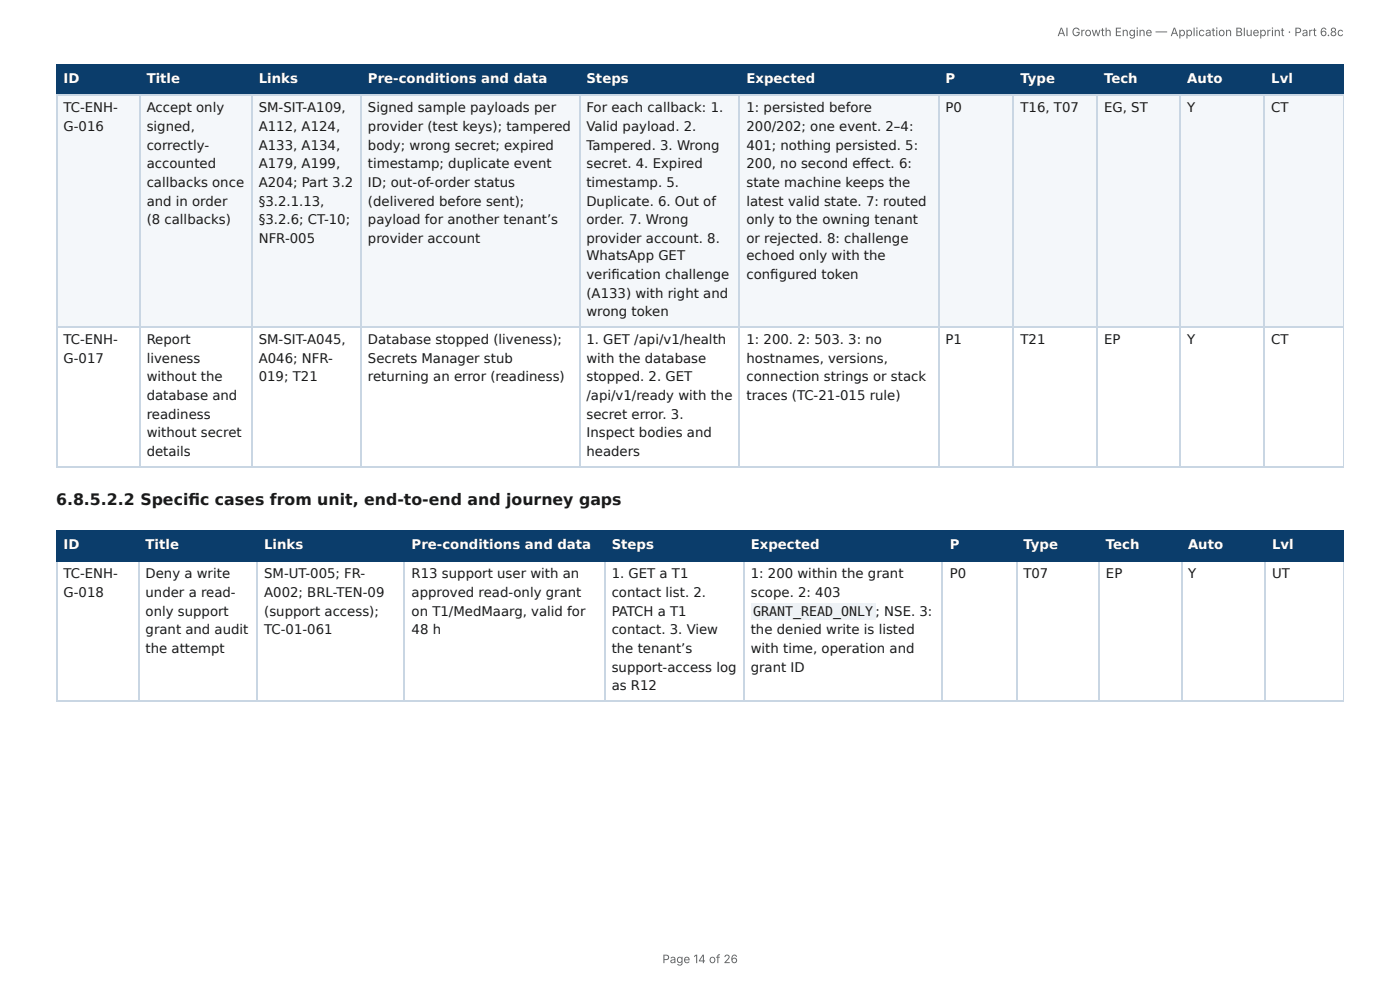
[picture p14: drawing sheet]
<svg xmlns="http://www.w3.org/2000/svg" width="297mm" height="210mm" viewBox="0 0 297 210" stroke-linecap="round" stroke-linejoin="round" font-family="sans-serif">
<defs><g id="words">
<text font-size="3.3" fill="#1a1a1a" x="11.9" y="107.2">6.8.5.2.2 Specifi c cases from unit, end-to-end and journey gaps</text>
<g font-size="2.8" fill="#fff">
<text x="13.5" y="17.7">ID</text>
<text x="31.2" y="17.7">Title</text>
<text x="55" y="17.7">Links</text>
<text x="78.2" y="17.7">Pre-conditions and data</text>
<text x="124.6" y="17.7">Steps</text>
<text x="158.5" y="17.7">Expected</text>
<text x="200.8" y="17.7">P</text>
<text x="216.7" y="17.7">Type</text>
<text x="234.5" y="17.7">Tech</text>
<text x="252.2" y="17.7">Auto</text>
<text x="270" y="17.7">Lvl</text>
<text x="13.5" y="116.7">ID</text>
<text x="30.9" y="116.7">Title</text>
<text x="56.1" y="116.7">Links</text>
<text x="87.4" y="116.7">Pre-conditions and data</text>
<text x="129.9" y="116.7">Steps</text>
<text x="159.5" y="116.7">Expected</text>
<text x="201.7" y="116.7">P</text>
<text x="217.4" y="116.7">Type</text>
<text x="234.9" y="116.7">Tech</text>
<text x="252.3" y="116.7">Auto</text>
<text x="270.2" y="116.7">Lvl</text>
</g>
<g font-size="2.8" fill="#1a1a1a">
<text x="13.5" y="23.8">TC-ENH-</text>
<text x="31.2" y="23.8">Accept only</text>
<text x="55" y="23.8">SM-SIT-A109,</text>
<text x="78.2" y="23.8">Signed sample payloads per</text>
<text x="124.6" y="23.8">For each callback: 1.</text>
<text x="158.5" y="23.8">1: persisted before</text>
<text x="200.8" y="23.8">P0</text>
<text x="216.7" y="23.8">T16, T07</text>
<text x="234.5" y="23.8">EG, ST</text>
<text x="252.2" y="23.8">Y</text>
<text x="270" y="23.8">CT</text>
<text x="13.5" y="27.8">G-016</text>
<text x="31.2" y="27.8">signed,</text>
<text x="55" y="27.8">A112, A124,</text>
<text x="78.2" y="27.8">provider (test keys); tampered</text>
<text x="124.6" y="27.8">Valid payload. 2.</text>
<text x="158.5" y="27.8">200/202; one event. 2–4:</text>
<text x="31.2" y="31.8">correctly-</text>
<text x="31.2" y="35.7">accounted</text>
<text x="55" y="31.8">A133, A134,</text>
<text x="55" y="35.7">A179, A199,</text>
<text x="78.2" y="31.8">body; wrong secret; expired</text>
<text x="78.2" y="35.7">timestamp; duplicate event</text>
<text x="124.6" y="31.8">Tampered. 3. Wrong</text>
<text x="124.6" y="35.7">secret. 4. Expired</text>
<text x="158.5" y="31.8">401; nothing persisted. 5:</text>
<text x="158.5" y="35.7">200, no second eff ect. 6:</text>
<text x="31.2" y="39.7">callbacks once</text>
<text x="55" y="39.7">A204; Part 3.2</text>
<text x="78.2" y="39.7">ID; out-of-order status</text>
<text x="124.6" y="39.7">timestamp. 5.</text>
<text x="158.5" y="39.7">state machine keeps the</text>
<text x="31.2" y="43.7">and in order</text>
<text x="31.2" y="47.6">(8 callbacks)</text>
<text x="55" y="43.7">§3.2.1.13,</text>
<text x="55" y="47.6">§3.2.6; CT-10;</text>
<text x="78.2" y="43.7">(delivered before sent);</text>
<text x="78.2" y="47.6">payload for another tenant’s</text>
<text x="124.6" y="43.7">Duplicate. 6. Out of</text>
<text x="124.6" y="47.6">order. 7. Wrong</text>
<text x="158.5" y="43.7">latest valid state. 7: routed</text>
<text x="158.5" y="47.6">only to the owning tenant</text>
<text x="55" y="51.6">NFR-005</text>
<text x="78.2" y="51.6">provider account</text>
<text x="124.6" y="51.6">provider account. 8.</text>
<text x="158.5" y="51.6">or rejected. 8: challenge</text>
<text x="124.6" y="55.3">WhatsApp GET</text>
<text x="124.6" y="59.3">verifi cation challenge</text>
<text x="158.5" y="55.3">echoed only with the</text>
<text x="158.5" y="59.3">confi gured token</text>
<text x="124.6" y="63.2">(A133) with right and</text>
<text x="124.6" y="67.2">wrong token</text>
<text x="13.5" y="73">TC-ENH-</text>
<text x="13.5" y="77">G-017</text>
<text x="31.2" y="73">Report</text>
<text x="31.2" y="77">liveness</text>
<text x="55" y="73">SM-SIT-A045,</text>
<text x="55" y="77">A046; NFR-</text>
<text x="78.2" y="73">Database stopped (liveness);</text>
<text x="78.2" y="77">Secrets Manager stub</text>
<text x="124.6" y="73">1. GET /api/v1/health</text>
<text x="124.6" y="77">with the database</text>
<text x="158.5" y="73">1: 200. 2: 503. 3: no</text>
<text x="158.5" y="77">hostnames, versions,</text>
<text x="200.8" y="73">P1</text>
<text x="216.7" y="73">T21</text>
<text x="234.5" y="73">EP</text>
<text x="252.2" y="73">Y</text>
<text x="270" y="73">CT</text>
<text x="31.2" y="81">without the</text>
<text x="55" y="81">019; T21</text>
<text x="78.2" y="81">returning an error (readiness)</text>
<text x="124.6" y="81">stopped. 2. GET</text>
<text x="158.5" y="81">connection strings or stack</text>
<text x="31.2" y="84.9">database and</text>
<text x="31.2" y="88.9">readiness</text>
<text x="124.6" y="84.9">/api/v1/ready with the</text>
<text x="124.6" y="88.9">secret error. 3.</text>
<text x="158.5" y="84.9">traces (TC-21-015 rule)</text>
<text x="31.2" y="92.9">without secret</text>
<text x="124.6" y="92.9">Inspect bodies and</text>
<text x="31.2" y="96.8">details</text>
<text x="124.6" y="96.8">headers</text>
<text x="13.5" y="122.8">TC-ENH-</text>
<text x="30.9" y="122.8">Deny a write</text>
<text x="56.1" y="122.8">SM-UT-005; FR-</text>
<text x="87.4" y="122.8">R13 support user with an</text>
<text x="129.9" y="122.8">1. GET a T1</text>
<text x="159.5" y="122.8">1: 200 within the grant</text>
<text x="201.7" y="122.8">P0</text>
<text x="217.4" y="122.8">T07</text>
<text x="234.9" y="122.8">EP</text>
<text x="252.3" y="122.8">Y</text>
<text x="270.2" y="122.8">UT</text>
<text x="13.5" y="126.7">G-018</text>
<text x="30.9" y="126.7">under a read-</text>
<text x="30.9" y="130.7">only support</text>
<text x="56.1" y="126.7">A002; BRL-TEN-09</text>
<text x="56.1" y="130.7">(support access);</text>
<text x="87.4" y="126.7">approved read-only grant</text>
<text x="87.4" y="130.7">on T1/MedMaarg, valid for</text>
<text x="129.9" y="126.7">contact list. 2.</text>
<text x="129.9" y="130.7">PATCH a T1</text>
<text x="159.5" y="126.7">scope. 2: 403</text>
<text x="160" y="130.7">GRANT_READ_ONLY ; NSE. 3:</text>
<text x="30.9" y="134.7">grant and audit</text>
<text x="56.1" y="134.7">TC-01-061</text>
<text x="87.4" y="134.7">48 h</text>
<text x="129.9" y="134.7">contact. 3. View</text>
<text x="159.5" y="134.7">the denied write is listed</text>
<text x="30.9" y="138.6">the attempt</text>
<text x="129.9" y="138.6">the tenant’s</text>
<text x="129.9" y="142.6">support-access log</text>
<text x="159.5" y="138.6">with time, operation and</text>
<text x="159.5" y="142.6">grant ID</text>
<text x="129.9" y="146.6">as R12</text>
</g>
<g font-size="2.5" fill="#666">
<text x="224.6" y="7.7">AI Growth Engine — Application Blueprint · Part 6.8c</text>
<text x="140.7" y="204.5">Page 14 of 26</text>
</g>
</g></defs>
<g fill="#0b3d6b">
<path d="M12.2 14h17.4v6.1h-17.4z"/>
<path d="M29.6 14h23.8v6.1h-23.8z"/>
<path d="M53.4 14h23.3v6.1h-23.3z"/>
<path d="M76.7 14h46.3v6.1h-46.3z"/>
<path d="M123 14h34.2v6.1h-34.2z"/>
<path d="M157.2 14h42v6.1h-42z"/>
<path d="M199.2 14h16.2v6.1h-16.2z"/>
<path d="M215.4 14h17.7v6.1h-17.7z"/>
<path d="M233.1 14h17.7v6.1h-17.7z"/>
<path d="M250.8 14h17.8v6.1h-17.8z"/>
<path d="M268.6 14h16.8v6.1h-16.8z"/>
</g>
<g fill="#f4f7fa">
<path d="M12.2 20.1h17.4v49.5h-17.4z"/>
<path d="M29.6 20.1h23.8v49.5h-23.8z"/>
<path d="M53.4 20.1h23.3v49.5h-23.3z"/>
<path d="M76.7 20.1h46.3v49.5h-46.3z"/>
<path d="M123 20.1h34.2v49.5h-34.2z"/>
<path d="M157.2 20.1h42v49.5h-42z"/>
<path d="M199.2 20.1h16.2v49.5h-16.2z"/>
<path d="M215.4 20.1h17.7v49.5h-17.7z"/>
<path d="M233.1 20.1h17.7v49.5h-17.7z"/>
<path d="M250.8 20.1h17.8v49.5h-17.8z"/>
<path d="M268.6 20.1h16.8v49.5h-16.8z"/>
</g>
<g fill="none" stroke="#0b3d6b" stroke-width=".26">
<path d="M11.9 13.9h273.5M12 13.8v6.6M29.8 13.8v6.6M53.6 13.8v6.6M76.6 13.8v6.6M123.2 13.8v6.6M157 13.8v6.6M199.4 13.8v6.6M215.2 13.8v6.6M233 13.8v6.6M250.7 13.8v6.6M268.4 13.8v6.6"/>
<path d="M11.9 20.2h273.5"/>
</g>
<path d="M285.3 13.8v6.6" fill="none" stroke="#0b3d6b" stroke-width=".21"/>
<g fill="none" stroke="#c9d6e3" stroke-width=".26">
<path d="M11.9 20.2h273.5M12 20.4v78.8M29.8 20.4v78.8M53.6 20.4v78.8M76.6 20.4v78.8M123.2 20.4v78.8M157 20.4v78.8M199.4 20.4v78.8M215.2 20.4v78.8M233 20.4v78.8M250.7 20.4v78.8M268.4 20.4v78.8"/>
<path d="M11.9 69.5h273.5M11.9 99.1h273.5"/>
</g>
<path d="M285.3 20.4v78.8" fill="none" stroke="#c9d6e3" stroke-width=".21"/>
<g fill="#0b3d6b">
<path d="M12.2 113h17.2v6.3h-17.2z"/>
<path d="M29.4 113h25.4v6.3h-25.4z"/>
<path d="M54.8 113h31.2v6.3h-31.2z"/>
<path d="M86 113h42.6v6.3h-42.6z"/>
<path d="M128.6 113h29.4v6.3h-29.4z"/>
<path d="M158 113h42.3v6.3h-42.3z"/>
<path d="M200.3 113h15.6v6.3h-15.6z"/>
<path d="M215.9 113h17.5v6.3h-17.5z"/>
<path d="M233.4 113h17.4v6.3h-17.4z"/>
<path d="M250.8 113h18v6.3h-18z"/>
<path d="M268.8 113h16.6v6.3h-16.6z"/>
</g>
<g fill="none" stroke="#0b3d6b" stroke-width=".26">
<path d="M11.9 112.8h273.5M11.9 119.2h273.5M12 112.7v6.6M29.5 112.7v6.6M54.6 112.7v6.6M85.9 112.7v6.6M128.5 112.7v6.6M158.1 112.7v6.6M200.2 112.7v6.6M216 112.7v6.6M233.5 112.7v6.6M251 112.7v6.6"/>
<path d="M268.7 112.7v6.6"/>
</g>
<path d="M285.3 112.7v6.6" fill="none" stroke="#0b3d6b" stroke-width=".21"/>
<path d="M12 119.3v29.4M29.5 119.3v29.4M54.6 119.3v29.4M85.9 119.3v29.4M128.5 119.3v29.4M158.1 119.3v29.4M200.2 119.3v29.4M216 119.3v29.4M233.5 119.3v29.4M251 119.3v29.4M268.7 119.3v29.4M11.9 148.8h273.5" fill="none" stroke="#c9d6e3" stroke-width=".26"/>
<path d="M285.3 119.3v29.4" fill="none" stroke="#c9d6e3" stroke-width=".21"/>
<path d="M159.5 128.1h26.5v3.4h-26.5z" fill="#eef2f6"/>
<use href="#words"/>
</svg>
